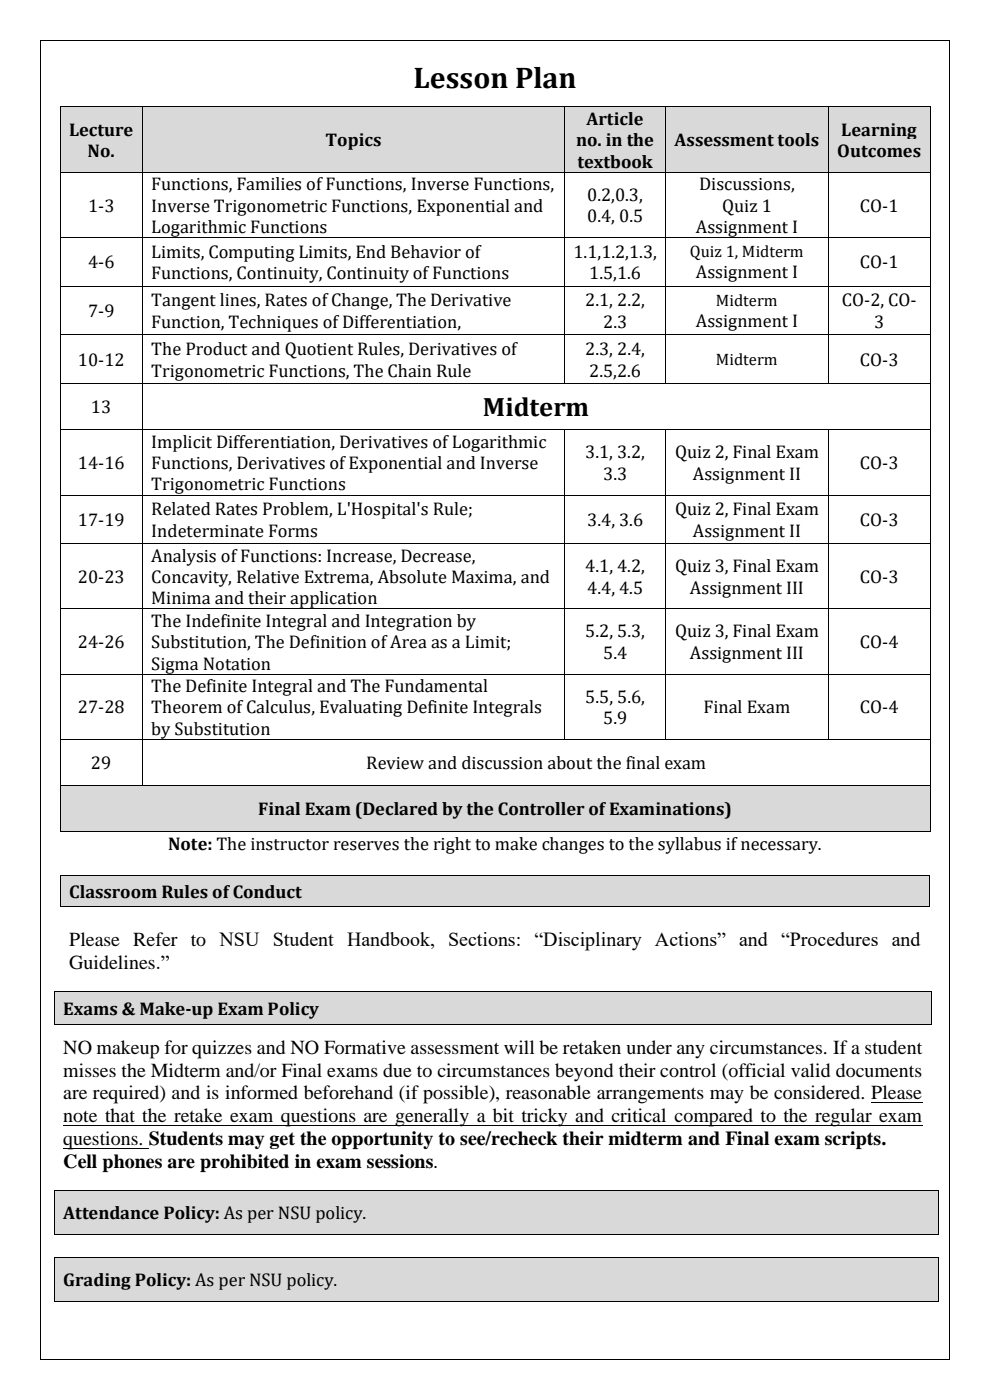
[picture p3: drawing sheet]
<svg xmlns="http://www.w3.org/2000/svg" width="210mm" height="297mm" viewBox="0 0 210 297" stroke-linecap="round" stroke-linejoin="round" font-family="sans-serif">
<defs><g id="words">
<text font-size="6.3" x="87.7" y="18.8">Lesson Plan</text>
<text font-size="5.6" x="102.4" y="88.4">Midterm</text>
<g font-size="4.2">
<text x="14.7" y="200.7">Please Refer to NSU Student Handbook, Sections: “Disciplinary Actions” and “Procedures and</text>
<text x="14.7" y="205.6">Guidelines.”</text>
<text x="13.4" y="223.6">NO makeup for quizzes and NO Formative assessment will be retaken under any circumstances. If a student</text>
<text x="13.4" y="228.4">misses the Midterm and/or Final exams due to circumstances beyond their control (official valid documents</text>
<text x="13.4" y="233.3">are required) and is informed beforehand (if possible), reasonable arrangements may be considered. Please</text>
<text x="13.4" y="238.2">note that the retake exam questions are generally a bit tricky and critical compared to the regular exam</text>
<text x="13.4" y="243">questions. Students may get the opportunity to see/recheck their midterm and Final exam scripts.</text>
<text x="13.4" y="247.9">Cell phones are prohibited in exam sessions.</text>
</g>
<g font-size="3.9">
<text x="14.6" y="28.8">Lecture</text>
<text x="124.4" y="26.5">Article</text>
<text x="178.5" y="28.8">Learning</text>
<text x="18.6" y="33.3">No.</text>
<text x="69.1" y="31">Topics</text>
<text x="122.2" y="31">no. in the</text>
<text x="122.5" y="35.6">textbook</text>
<text x="143.1" y="31">Assessment tools</text>
<text x="177.6" y="33.3">Outcomes</text>
<text x="32.1" y="40.3">Functions, Families of Functions, Inverse Functions,</text>
<text x="148.3" y="40.3">Discussions,</text>
<text x="18.7" y="44.9">1-3</text>
<text x="32.1" y="44.9">Inverse Trigonometric Functions, Exponential and</text>
<text x="124.6" y="42.6">0.2,0.3,</text>
<text x="124.6" y="47.1">0.4, 0.5</text>
<text x="153.2" y="44.9">Quiz 1</text>
<text x="182.4" y="44.9">CO-1</text>
<text x="32.1" y="49.4">Logarithmic Functions</text>
<text x="147.6" y="49.4">Assignment I</text>
<text x="18.7" y="56.9">4-6</text>
<text x="32.1" y="54.7">Limits, Computing Limits, End Behavior of</text>
<text x="32.1" y="59.2">Functions, Continuity, Continuity of Functions</text>
<text x="121.6" y="54.7">1.1,1.2,1.3,</text>
<text x="125" y="59.2">1.5,1.6</text>
<text x="147.6" y="59">Assignment I</text>
<text x="182.4" y="56.9">CO-1</text>
<text x="32.1" y="65">Tangent lines, Rates of Change, The Derivative</text>
<text x="124.1" y="65">2.1, 2.2,</text>
<text x="178.6" y="65">CO-2, CO-</text>
<text x="18.7" y="67.3">7-9</text>
<text x="32.1" y="69.6">Function, Techniques ofDifferentiation,</text>
<text x="128" y="69.6">2.3</text>
<text x="147.6" y="69.3">Assignment I</text>
<text x="185.4" y="69.6">3</text>
<text x="16.5" y="77.6">10-12</text>
<text x="32.1" y="75.4">The Product and Quotient Rules, Derivatives of</text>
<text x="124.1" y="75.4">2.3, 2.4,</text>
<text x="182.4" y="77.6">CO-3</text>
<text x="32.1" y="79.9">Trigonometric Functions, The Chain Rule</text>
<text x="125" y="79.9">2.5,2.6</text>
<text x="19.3" y="87.7">13</text>
<text x="32.1" y="95">Implicit Differentiation, Derivatives ofLogarithmic</text>
<text x="16.5" y="99.5">14-16</text>
<text x="32.1" y="99.5">Functions, Derivatives of Exponential and Inverse</text>
<text x="124.1" y="97.3">3.1, 3.2,</text>
<text x="128" y="101.8">3.3</text>
<text x="143.2" y="97.3">Quiz 2, Final Exam</text>
<text x="147" y="101.8">Assignment II</text>
<text x="182.4" y="99.5">CO-3</text>
<text x="32.1" y="104.1">Trigonometric Functions</text>
<text x="16.5" y="111.6">17-19</text>
<text x="32.1" y="109.3">Related Rates Problem, L'Hospital's Rule;</text>
<text x="32.1" y="113.9">Indeterminate Forms</text>
<text x="124.6" y="111.6">3.4, 3.6</text>
<text x="143.2" y="109.3">Quiz 2, Final Exam</text>
<text x="147" y="113.9">Assignment II</text>
<text x="182.4" y="111.6">CO-3</text>
<text x="32.1" y="119.1">Analysis of Functions: Increase, Decrease,</text>
<text x="16.5" y="123.7">20-23</text>
<text x="32.1" y="123.7">Concavity, Relative Extrema, Absolute Maxima, and</text>
<text x="124.1" y="121.4">4.1, 4.2,</text>
<text x="124.6" y="126">4.4, 4.5</text>
<text x="143.2" y="121.4">Quiz 3, Final Exam</text>
<text x="146.4" y="126">Assignment III</text>
<text x="182.4" y="123.7">CO-3</text>
<text x="32.1" y="128.2">Minima and their application</text>
<text x="16.5" y="137.5">24-26</text>
<text x="32.1" y="133">The Indefinite Integral and Integration by</text>
<text x="32.1" y="137.5">Substitution, The Definition of Area as a Limit;</text>
<text x="124.1" y="135.2">5.2, 5.3,</text>
<text x="143.2" y="135.2">Quiz 3, Final Exam</text>
<text x="182.4" y="137.5">CO-4</text>
<text x="32.1" y="142.1">Sigma Notation</text>
<text x="128" y="139.8">5.4</text>
<text x="146.4" y="139.8">Assignment III</text>
<text x="32.1" y="146.8">The Definite Integral and The Fundamental</text>
<text x="124.1" y="149.1">5.5, 5.6,</text>
<text x="16.5" y="151.4">27-28</text>
<text x="32.1" y="151.4">Theorem of Calculus, Evaluating Definite Integrals</text>
<text x="32.1" y="155.9">by Substitution</text>
<text x="128" y="153.6">5.9</text>
<text x="149.2" y="151.4">Final Exam</text>
<text x="182.4" y="151.4">CO-4</text>
<text x="19.3" y="163.2">29</text>
<text x="77.7" y="163.2">Review and discussion about the final exam</text>
<text x="54.8" y="173">Final Exam (Declared by the Controller of Examinations)</text>
<text x="35.7" y="180.3">Note: The instructor reserves the right to make changes to the syllabus if necessary.</text>
<text x="14.7" y="190.5">Classroom Rules of Conduct</text>
<text x="13.4" y="215.3">Exams &amp; Make-up Exam Policy</text>
<text x="13.4" y="258.6">Attendance Policy: As per NSU policy.</text>
<text x="13.4" y="272.9">Grading Policy: As per NSU policy.</text>
</g>
<g font-size="3.5">
<text x="146.4" y="54.5">Quiz 1, Midterm</text>
<text x="151.9" y="64.9">Midterm</text>
<text x="151.9" y="77.5">Midterm</text>
</g>
</g></defs>
<g fill="#d9d9d9">
<path d="M12.8 22.8h17.3v13.7h-17.3z" fill-rule="evenodd"/>
<path d="M14.6 25.1h13.7v4.5h-13.7z" fill-rule="evenodd"/>
<path d="M14.6 29.6h13.7v4.6h-13.7z" fill-rule="evenodd"/>
<path d="M30.3 22.8h89.4v13.7h-89.4z" fill-rule="evenodd"/>
<path d="M32.1 27.3h85.7v4.6h-85.7z" fill-rule="evenodd"/>
<path d="M119.8 22.8h21.3v13.7h-21.3z" fill-rule="evenodd"/>
<path d="M121.6 22.8h17.7v4.5h-17.7z" fill-rule="evenodd"/>
<path d="M121.6 27.3h17.7v4.6h-17.7z" fill-rule="evenodd"/>
<path d="M121.6 31.9h17.7v4.6h-17.7z" fill-rule="evenodd"/>
<path d="M141.3 22.8h34.3v13.7h-34.3z" fill-rule="evenodd"/>
<path d="M143.1 27.3h30.7v4.6h-30.7z" fill-rule="evenodd"/>
<path d="M175.8 22.8h21.4v13.7h-21.4z" fill-rule="evenodd"/>
<path d="M177.6 25.1h17.8v4.5h-17.8z" fill-rule="evenodd"/>
<path d="M177.6 29.6h17.8v4.6h-17.8z" fill-rule="evenodd"/>
</g>
<g fill="#000">
<path d="M12.7 22.6h.1v.2h-.1z" fill-rule="evenodd"/>
<path d="M12.7 22.6h.1v.2h-.1z" fill-rule="evenodd"/>
<path d="M12.7 36.5h.1v.1h-.1z" fill-rule="evenodd"/>
<path d="M30.1 22.6h.2v.2h-.2z" fill-rule="evenodd"/>
<path d="M30.1 36.5h.2v.1h-.2z" fill-rule="evenodd"/>
<path d="M119.7 22.6h.1v.2h-.1z" fill-rule="evenodd"/>
<path d="M119.7 36.5h.1v.1h-.1z" fill-rule="evenodd"/>
<path d="M141.2 22.6h.1v.2h-.1z" fill-rule="evenodd"/>
<path d="M141.2 36.5h.1v.1h-.1z" fill-rule="evenodd"/>
<path d="M175.6 22.6h.2v.2h-.2z" fill-rule="evenodd"/>
<path d="M175.6 36.5h.2v.1h-.2z" fill-rule="evenodd"/>
<path d="M197.3 22.6h.1v.2h-.1z" fill-rule="evenodd"/>
<path d="M197.3 22.6h.1v.2h-.1z" fill-rule="evenodd"/>
<path d="M197.3 36.5h.1v.1h-.1z" fill-rule="evenodd"/>
<path d="M12.7 50.3h.1v.2h-.1z" fill-rule="evenodd"/>
<path d="M30.1 50.3h.2v.2h-.2z" fill-rule="evenodd"/>
<path d="M119.7 50.3h.1v.2h-.1z" fill-rule="evenodd"/>
<path d="M141.2 50.3h.1v.2h-.1z" fill-rule="evenodd"/>
<path d="M175.6 50.3h.2v.2h-.2z" fill-rule="evenodd"/>
<path d="M197.3 50.3h.1v.2h-.1z" fill-rule="evenodd"/>
<path d="M12.7 60.6h.1v.2h-.1z" fill-rule="evenodd"/>
<path d="M12.7 71h.1v.1h-.1z" fill-rule="evenodd"/>
<path d="M30.1 60.6h.2v.2h-.2z" fill-rule="evenodd"/>
<path d="M30.1 71h.2v.1h-.2z" fill-rule="evenodd"/>
<path d="M119.7 60.6h.1v.2h-.1z" fill-rule="evenodd"/>
<path d="M119.7 71h.1v.1h-.1z" fill-rule="evenodd"/>
<path d="M141.2 60.6h.1v.2h-.1z" fill-rule="evenodd"/>
<path d="M141.2 71h.1v.1h-.1z" fill-rule="evenodd"/>
<path d="M175.6 60.6h.2v.2h-.2z" fill-rule="evenodd"/>
<path d="M175.6 71h.2v.1h-.2z" fill-rule="evenodd"/>
<path d="M197.3 60.6h.1v.2h-.1z" fill-rule="evenodd"/>
<path d="M197.3 71h.1v.1h-.1z" fill-rule="evenodd"/>
<path d="M12.7 81.3h.1v.2h-.1z" fill-rule="evenodd"/>
<path d="M12.7 91.1h.1v.2h-.1z" fill-rule="evenodd"/>
<path d="M30.1 81.3h.2v.2h-.2z" fill-rule="evenodd"/>
<path d="M30.1 91.1h.2v.2h-.2z" fill-rule="evenodd"/>
<path d="M119.7 81.3h.1v.2h-.1z" fill-rule="evenodd"/>
<path d="M119.7 91.1h.1v.2h-.1z" fill-rule="evenodd"/>
<path d="M141.2 81.3h.1v.2h-.1z" fill-rule="evenodd"/>
<path d="M141.2 91.1h.1v.2h-.1z" fill-rule="evenodd"/>
<path d="M175.6 81.3h.2v.2h-.2z" fill-rule="evenodd"/>
<path d="M175.6 91.1h.2v.2h-.2z" fill-rule="evenodd"/>
<path d="M197.3 81.3h.1v.2h-.1z" fill-rule="evenodd"/>
<path d="M197.3 91.1h.1v.2h-.1z" fill-rule="evenodd"/>
<path d="M12.7 105h.1v.1h-.1z" fill-rule="evenodd"/>
<path d="M12.7 115.3h.1v.2h-.1z" fill-rule="evenodd"/>
<path d="M30.1 105h.2v.1h-.2z" fill-rule="evenodd"/>
<path d="M30.1 115.3h.2v.2h-.2z" fill-rule="evenodd"/>
<path d="M119.7 105h.1v.1h-.1z" fill-rule="evenodd"/>
<path d="M119.7 115.3h.1v.2h-.1z" fill-rule="evenodd"/>
<path d="M141.2 105h.1v.1h-.1z" fill-rule="evenodd"/>
<path d="M141.2 115.3h.1v.2h-.1z" fill-rule="evenodd"/>
<path d="M175.6 105h.2v.1h-.2z" fill-rule="evenodd"/>
<path d="M175.6 115.3h.2v.2h-.2z" fill-rule="evenodd"/>
<path d="M197.3 105h.1v.1h-.1z" fill-rule="evenodd"/>
<path d="M197.3 115.3h.1v.2h-.1z" fill-rule="evenodd"/>
<path d="M12.7 129.1h.1v.2h-.1z" fill-rule="evenodd"/>
<path d="M30.1 129.1h.2v.2h-.2z" fill-rule="evenodd"/>
<path d="M119.7 129.1h.1v.2h-.1z" fill-rule="evenodd"/>
<path d="M141.2 129.1h.1v.2h-.1z" fill-rule="evenodd"/>
<path d="M175.6 129.1h.2v.2h-.2z" fill-rule="evenodd"/>
<path d="M197.3 129.1h.1v.2h-.1z" fill-rule="evenodd"/>
<path d="M12.7 142.9h.1v.2h-.1z" fill-rule="evenodd"/>
<path d="M12.7 156.8h.1v.2h-.1z" fill-rule="evenodd"/>
<path d="M30.1 142.9h.2v.2h-.2z" fill-rule="evenodd"/>
<path d="M30.1 156.8h.2v.2h-.2z" fill-rule="evenodd"/>
<path d="M119.7 142.9h.1v.2h-.1z" fill-rule="evenodd"/>
<path d="M119.7 156.8h.1v.2h-.1z" fill-rule="evenodd"/>
<path d="M141.2 142.9h.1v.2h-.1z" fill-rule="evenodd"/>
<path d="M141.2 156.8h.1v.2h-.1z" fill-rule="evenodd"/>
<path d="M175.6 142.9h.2v.2h-.2z" fill-rule="evenodd"/>
<path d="M175.6 156.8h.2v.2h-.2z" fill-rule="evenodd"/>
<path d="M197.3 142.9h.1v.2h-.1z" fill-rule="evenodd"/>
<path d="M197.3 156.8h.1v.2h-.1z" fill-rule="evenodd"/>
</g>
<g fill="none" stroke="#000" stroke-width=".21">
<path d="M12.7 22.8v13.7M12.7 36.6v13.7M12.8 22.7h17.3M12.8 36.5h17.3M30.2 22.8v13.7M30.2 36.6v13.7M30.3 22.7h89.4M30.3 36.5h89.4M119.7 22.8v13.7M119.7 36.6v13.7M119.8 22.7h21.4M119.8 36.5h21.4"/>
<path d="M141.2 22.8v13.7M141.2 36.6v13.7M141.3 22.7h34.3M141.3 36.5h34.3M175.7 22.8v13.7M175.7 36.6v13.7M175.8 22.7h21.5M175.8 36.5h21.5M197.4 22.8v13.7M197.4 36.6v13.7M12.7 50.5v10.1M12.8 50.4h17.3"/>
<path d="M30.2 50.5v10.1M30.3 50.4h89.4M119.7 50.5v10.1M119.8 50.4h21.4M141.2 50.5v10.1M141.3 50.4h34.3M175.7 50.5v10.1M175.8 50.4h21.5M197.4 50.5v10.1M12.7 60.8v10.2M12.7 71.1v10.2M12.8 60.7h17.3"/>
<path d="M12.8 71h17.3M30.2 60.8v10.2M30.2 71.1v10.2M30.3 60.7h89.4M30.3 71h89.4M119.7 60.8v10.2M119.7 71.1v10.2M119.8 60.7h21.4M119.8 71h21.4M141.2 60.8v10.2M141.2 71.1v10.2M141.3 60.7h34.3"/>
<path d="M141.3 71h34.3M175.7 60.8v10.2M175.7 71.1v10.2M175.8 60.7h21.5M175.8 71h21.5M197.4 60.8v10.2M197.4 71.1v10.2M12.7 81.5v9.6M12.7 91.3v13.7M12.8 81.4h17.3M12.8 91.2h17.3M30.2 81.5v9.6"/>
<path d="M30.2 91.3v13.7M30.3 81.4h89.4M30.3 91.2h89.4M119.7 91.3v13.7M119.8 81.4h21.4M119.8 91.2h21.4M141.2 91.3v13.7M141.3 81.4h34.3M141.3 91.2h34.3M175.7 91.3v13.7M175.8 81.4h21.5M175.8 91.2h21.5"/>
<path d="M197.4 81.5v9.6M197.4 91.3v13.7M12.7 105.1v10.2M12.7 115.5v13.6M12.8 105h17.3M12.8 115.4h17.3M30.2 105.1v10.2M30.2 115.5v13.6M30.3 105h89.4M30.3 115.4h89.4M119.7 105.1v10.2M119.7 115.5v13.6"/>
<path d="M119.8 105h21.4M119.8 115.4h21.4M141.2 105.1v10.2M141.2 115.5v13.6M141.3 105h34.3M141.3 115.4h34.3M175.7 105.1v10.2M175.7 115.5v13.6M175.8 105h21.5M175.8 115.4h21.5M197.4 105.1v10.2M197.4 115.5v13.6"/>
<path d="M12.7 129.3v13.6M12.8 129.2h17.3M30.2 129.3v13.6M30.3 129.2h89.4M119.7 129.3v13.6M119.8 129.2h21.4M141.2 129.3v13.6M141.3 129.2h34.3M175.7 129.3v13.6M175.8 129.2h21.5M197.4 129.3v13.6M12.7 143.1v13.7"/>
<path d="M12.7 157v9.6M12.8 143h17.3M12.8 156.9h17.3M30.2 143.1v13.7M30.2 157v9.6M30.3 143h89.4M30.3 156.9h89.4M119.7 143.1v13.7M119.8 143h21.4M119.8 156.9h21.4M141.2 143.1v13.7M141.3 143h34.3"/>
<path d="M141.3 156.9h34.3M175.7 143.1v13.7M175.8 143h21.5M175.8 156.9h21.5M197.4 143.1v13.7M197.4 157v9.6"/>
</g>
<g fill="#d9d9d9">
<path d="M12.8 166.8h184.4v9.6h-184.4z" fill-rule="evenodd"/>
<path d="M14.6 169.3h180.8v4.6h-180.8z" fill-rule="evenodd"/>
</g>
<g fill="#000">
<path d="M12.7 166.6h.1v.2h-.1z" fill-rule="evenodd"/>
<path d="M12.7 176.4h.1v.2h-.1z" fill-rule="evenodd"/>
<path d="M12.7 176.4h.1v.2h-.1z" fill-rule="evenodd"/>
<path d="M30.1 166.6h.2v.2h-.2z" fill-rule="evenodd"/>
<path d="M197.3 166.6h.1v.2h-.1z" fill-rule="evenodd"/>
<path d="M197.3 176.4h.1v.2h-.1z" fill-rule="evenodd"/>
<path d="M197.3 176.4h.1v.2h-.1z" fill-rule="evenodd"/>
</g>
<path d="M12.7 166.8v9.6M12.8 166.7h17.3M12.8 176.5h184.5M30.3 166.7h167M197.4 166.8v9.6" fill="none" stroke="#000" stroke-width=".21"/>
<g fill="#d9d9d9">
<path d="M12.9 185.9h184.3v6.4h-184.3z" fill-rule="evenodd"/>
<path d="M14.7 186.8h180.7v4.6h-180.7z" fill-rule="evenodd"/>
</g>
<g fill="#000">
<path d="M12.7 185.7h.2v.2h-.2z" fill-rule="evenodd"/>
<path d="M12.7 185.7h.2v.2h-.2z" fill-rule="evenodd"/>
<path d="M12.7 192.3h.2v.2h-.2z" fill-rule="evenodd"/>
<path d="M12.7 192.3h.2v.2h-.2z" fill-rule="evenodd"/>
<path d="M12.9 192.3h.1v.2h-.1z" fill-rule="evenodd"/>
<path d="M197.2 185.7h.2v.2h-.2z" fill-rule="evenodd"/>
<path d="M197.2 185.7h.2v.2h-.2z" fill-rule="evenodd"/>
<path d="M197.2 192.3h.2v.2h-.2z" fill-rule="evenodd"/>
<path d="M197.2 192.3h.2v.2h-.2z" fill-rule="evenodd"/>
</g>
<path d="M12.8 185.9v6.4M12.9 185.8h184.3M13 192.4h184.2M197.3 185.9v6.4" fill="none" stroke="#000" stroke-width=".21"/>
<g fill="#d9d9d9">
<path d="M11.6 210.4h185.9v7h-185.9z" fill-rule="evenodd"/>
<path d="M13.4 211.6h182.3v4.6h-182.3z" fill-rule="evenodd"/>
</g>
<g fill="#000">
<path d="M11.4 210.2h.2v.2h-.2z" fill-rule="evenodd"/>
<path d="M11.4 210.2h.2v.2h-.2z" fill-rule="evenodd"/>
<path d="M11.4 217.4h.2v.1h-.2z" fill-rule="evenodd"/>
<path d="M11.4 217.4h.2v.1h-.2z" fill-rule="evenodd"/>
<path d="M11.6 217.4h.2v.1h-.2z" fill-rule="evenodd"/>
<path d="M197.5 210.2h.1v.2h-.1z" fill-rule="evenodd"/>
<path d="M197.5 210.2h.1v.2h-.1z" fill-rule="evenodd"/>
<path d="M197.5 217.4h.1v.1h-.1z" fill-rule="evenodd"/>
</g>
<path d="M11.5 210.4v7M11.6 210.3h185.9M11.8 217.5h185.7M197.6 210.4v7M13.4 238.7h182.3M184.8 233.9h10.9M13.4 243.6h18.1" fill="none" stroke="#000" stroke-width=".21"/>
<g fill="#d9d9d9">
<path d="M11.6 252.7h187.5v9.1h-187.5z" fill-rule="evenodd"/>
<path d="M13.4 255h183.8v4.5h-183.8z" fill-rule="evenodd"/>
</g>
<g fill="#000">
<path d="M11.4 252.6h.2v.1h-.2z" fill-rule="evenodd"/>
<path d="M11.4 252.6h.2v.1h-.2z" fill-rule="evenodd"/>
<path d="M199.1 252.6h.1v.1h-.1z" fill-rule="evenodd"/>
<path d="M199.1 252.6h.1v.1h-.1z" fill-rule="evenodd"/>
<path d="M11.4 261.8h.2v.2h-.2z" fill-rule="evenodd"/>
<path d="M11.4 261.8h.2v.2h-.2z" fill-rule="evenodd"/>
<path d="M199.1 261.8h.1v.2h-.1z" fill-rule="evenodd"/>
<path d="M199.1 261.8h.1v.2h-.1z" fill-rule="evenodd"/>
</g>
<path d="M11.5 252.7v9.1M11.6 252.6h187.5M199.1 252.7v9.1M11.6 261.9h187.5" fill="none" stroke="#000" stroke-width=".21"/>
<g fill="#d9d9d9">
<path d="M11.6 267h187.5v9h-187.5z" fill-rule="evenodd"/>
<path d="M13.4 269.2h183.8v4.6h-183.8z" fill-rule="evenodd"/>
</g>
<g fill="#000">
<path d="M8.5 8.5h.1v.1h-.1z" fill-rule="evenodd"/>
<path d="M8.5 8.5h.1v.1h-.1z" fill-rule="evenodd"/>
<path d="M201.4 8.5h.2v.1h-.2z" fill-rule="evenodd"/>
<path d="M201.4 8.5h.2v.1h-.2z" fill-rule="evenodd"/>
<path d="M11.4 266.8h.2v.2h-.2z" fill-rule="evenodd"/>
<path d="M11.4 266.8h.2v.2h-.2z" fill-rule="evenodd"/>
<path d="M11.4 276h.2v.2h-.2z" fill-rule="evenodd"/>
<path d="M11.4 276h.2v.2h-.2z" fill-rule="evenodd"/>
<path d="M199.1 266.8h.1v.2h-.1z" fill-rule="evenodd"/>
<path d="M199.1 266.8h.1v.2h-.1z" fill-rule="evenodd"/>
<path d="M199.1 276h.1v.2h-.1z" fill-rule="evenodd"/>
<path d="M199.1 276h.1v.2h-.1z" fill-rule="evenodd"/>
<path d="M8.5 288.5h.1v.1h-.1z" fill-rule="evenodd"/>
<path d="M8.5 288.5h.1v.1h-.1z" fill-rule="evenodd"/>
<path d="M201.4 288.5h.2v.1h-.2z" fill-rule="evenodd"/>
<path d="M201.4 288.5h.2v.1h-.2z" fill-rule="evenodd"/>
</g>
<path d="M8.6 8.6v279.9M8.6 8.6h192.8M201.5 8.6v279.9M11.5 267v9M11.6 266.9h187.5M11.6 276.1h187.5M199.1 267v9M8.6 288.5h192.8" fill="none" stroke="#000" stroke-width=".21"/>
<use href="#words"/>
</svg>
